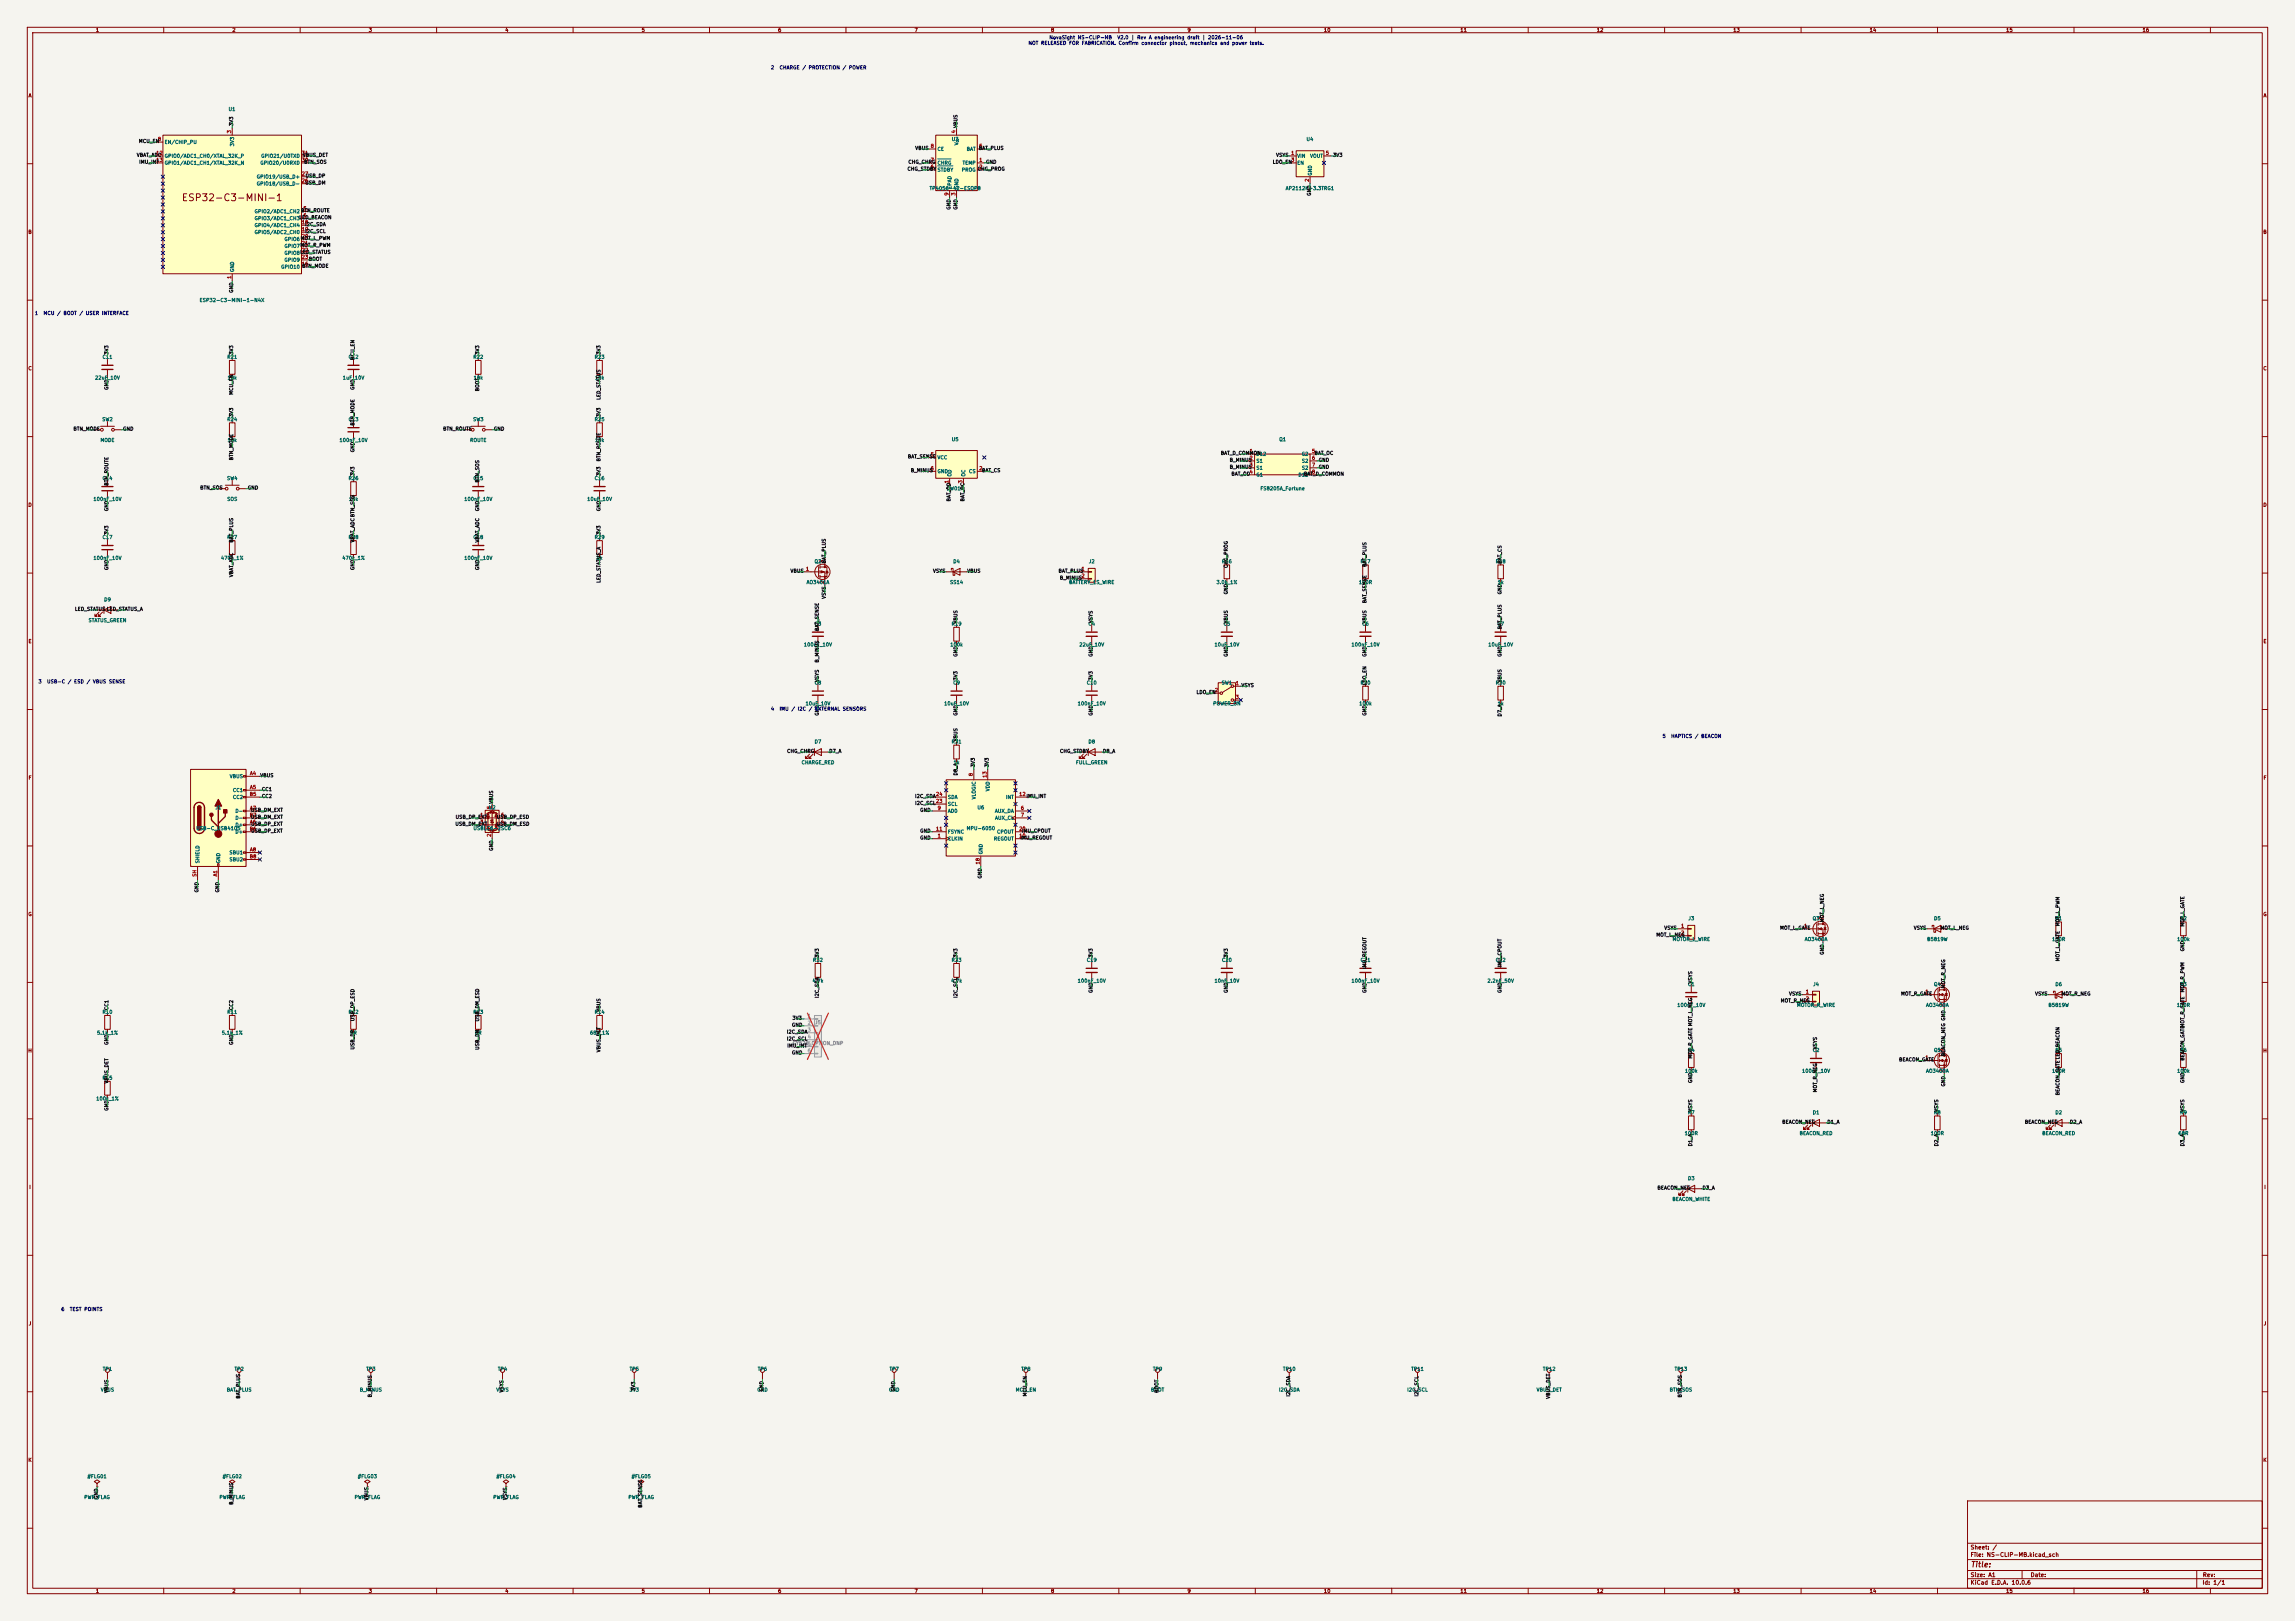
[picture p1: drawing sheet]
<svg xmlns="http://www.w3.org/2000/svg" width="841mm" height="594mm" viewBox="0 0 841 594" stroke-linecap="round" stroke-linejoin="round" font-family="sans-serif">
<defs><g id="words">
<text font-size="2.5" fill="#840000" x="66.4" y="74.3">ESP32-C3-MINI-1</text>
<text font-size="2" fill="#840000" x="722" y="574.8">Title:</text>
<g font-size="1.5" fill="#840000">
<text x="721.9" y="568.1">Sheet: /</text>
<text x="721.9" y="570.8">File: NS-CLIP-MB.kicad_sch</text>
<text x="721.9" y="581">KiCad E.D.A. 10.0.6</text>
<text x="721.9" y="578.2">Size: A1</text>
<text x="743.9" y="578.2">Date:</text>
<text x="806.9" y="581">Id: 1/1</text>
<text x="807" y="578.2">Rev:</text>
</g>
<g font-size="1.3" fill="#840000">
<text x="35" y="12">1</text>
<text x="85" y="12">2</text>
<text x="135" y="12">3</text>
<text x="185" y="12">4</text>
<text x="235" y="12">5</text>
<text x="285" y="12">6</text>
<text x="335" y="12">7</text>
<text x="385" y="12">8</text>
<text x="435" y="12">9</text>
<text x="485" y="12">10</text>
<text x="535" y="12">11</text>
<text x="585" y="12">12</text>
<text x="635" y="12">13</text>
<text x="685" y="12">14</text>
<text x="735" y="12">15</text>
<text x="785" y="12">16</text>
<text x="10.3" y="36">A</text>
<text x="829.3" y="36">A</text>
<text x="10.2" y="86">B</text>
<text x="829.2" y="86">B</text>
<text x="10.2" y="136">C</text>
<text x="829.2" y="136">C</text>
<text x="10.2" y="186">D</text>
<text x="829.2" y="186">D</text>
<text x="10.3" y="236">E</text>
<text x="829.3" y="236">E</text>
<text x="10.3" y="286">F</text>
<text x="829.3" y="286">F</text>
<text x="10.2" y="336">G</text>
<text x="829.2" y="336">G</text>
<text x="10.2" y="386">H</text>
<text x="829.2" y="386">H</text>
<text x="10.6" y="436">I</text>
<text x="829.6" y="436">I</text>
<text x="10.4" y="486">J</text>
<text x="829.4" y="486">J</text>
<text x="10.2" y="536">K</text>
<text x="829.2" y="536">K</text>
<text x="35" y="584">1</text>
<text x="85" y="584">2</text>
<text x="135" y="584">3</text>
<text x="185" y="584">4</text>
<text x="235" y="584">5</text>
<text x="285" y="584">6</text>
<text x="335" y="584">7</text>
<text x="385" y="584">8</text>
<text x="435" y="584">9</text>
<text x="485" y="584">10</text>
<text x="535" y="584">11</text>
<text x="585" y="584">12</text>
<text x="635" y="584">13</text>
<text x="685" y="584">14</text>
<text x="735" y="584">15</text>
<text x="785" y="584">16</text>
</g>
<g font-size="1.3" fill="#0000c2">
<text x="376.7" y="16.7">NOT RELEASED FOR FABRICATION. Confirm connector pinout, mechanics and power tests.</text>
<text x="384.4" y="14.7">NovaSight NS-CLIP-MB</text>
<text x="409.3" y="14.7">V2.0 | Rev A engineering draft | 2026-11-06</text>
<text x="282.4" y="25.7">2</text>
<text x="285.5" y="25.7">CHARGE / PROTECTION / POWER</text>
<text x="12.6" y="115.7">1</text>
<text x="15.8" y="115.7">MCU / BOOT / USER INTERFACE</text>
<text x="13.9" y="250.7">3</text>
<text x="17.1" y="250.7">USB-C / ESD / VBUS SENSE</text>
<text x="282.4" y="260.7">4</text>
<text x="285.5" y="260.7">IMU / I2C / EXTERNAL SENSORS</text>
<text x="609.1" y="270.7">5</text>
<text x="612.2" y="270.7">HAPTICS / BEACON</text>
<text x="22.3" y="480.7">6</text>
<text x="25.5" y="480.7">TEST POINTS</text>
</g>
<g font-size="1.3" fill="#006464">
<text x="83.6" y="41">U1</text>
<text x="60.2" y="53">EN/CHIP_PU</text>
<text x="86.1" y="53.8" transform="rotate(-90 86.1 53.8)">3V3</text>
<text x="348.6" y="52">U3</text>
<text x="351.5" y="53.4" transform="rotate(-90 351.5 53.4)">V</text>
<text x="478.6" y="52">U4</text>
<text x="60.2" y="58.1">GPIO0/ADC1_CH0/XTAL_32K_P</text>
<text x="95.5" y="58.1">GPIO21/U0TXD</text>
<text x="343.4" y="55.6">CE</text>
<text x="354.1" y="55.6">BAT</text>
<text x="475.2" y="58.1">VIN</text>
<text x="479.9" y="58.1">VOUT</text>
<text x="60.2" y="60.7">GPIO1/ADC1_CH1/XTAL_32K_N</text>
<text x="93.9" y="65.7">GPIO19/USB_D+</text>
<text x="95.2" y="60.7">GPIO20/U0RXD</text>
<text x="343.4" y="63.2">STDBY</text>
<text x="343.4" y="60.7">CHRG</text>
<text x="352.3" y="63.2">PROG</text>
<text x="352.6" y="60.7">TEMP</text>
<text x="475.2" y="60.7">EN</text>
<text x="481" y="64.5" transform="rotate(-90 481 64.5)">GND</text>
<text x="93.9" y="68.3">GPIO18/USB_D-</text>
<text x="340.5" y="70">TP4056-42-ESOP8</text>
<text x="348.9" y="69.4" transform="rotate(-90 348.9 69.4)">EPAD</text>
<text x="351.5" y="69.4" transform="rotate(-90 351.5 69.4)">GND</text>
<text x="471" y="70">AP2112K-3.3TRG1</text>
<text x="93.1" y="78.4">GPIO2/ADC1_CH2</text>
<text x="93.1" y="81">GPIO3/ADC1_CH3</text>
<text x="93.1" y="83.5">GPIO4/ADC1_CH4</text>
<text x="93.1" y="86.1">GPIO5/ADC2_CH0</text>
<text x="104.1" y="88.6">GPIO6</text>
<text x="104.1" y="91.1">GPIO7</text>
<text x="104.1" y="93.7">GPIO8</text>
<text x="86.1" y="99.8" transform="rotate(-90 86.1 99.8)">GND</text>
<text x="102.9" y="98.8">GPIO10</text>
<text x="104.1" y="96.2">GPIO9</text>
<text x="73" y="111">ESP32-C3-MINI-1-N4X</text>
<text x="37.4" y="131.8">C11</text>
<text x="83.1" y="131.8">R21</text>
<text x="127.6" y="131.8">C12</text>
<text x="173.3" y="131.8">R22</text>
<text x="217.7" y="131.8">R23</text>
<text x="34.7" y="139.4">22uF_10V</text>
<text x="83.2" y="139.4">10k</text>
<text x="125.5" y="139.4">1uF_10V</text>
<text x="173.4" y="139.4">10k</text>
<text x="217.9" y="139.4">10k</text>
<text x="37.3" y="154.6">SW2</text>
<text x="83.1" y="154.6">R24</text>
<text x="127.6" y="154.6">C13</text>
<text x="173.2" y="154.6">SW3</text>
<text x="217.7" y="154.6">R25</text>
<text x="348.6" y="162">U5</text>
<text x="468.6" y="162">Q1</text>
<text x="36.6" y="162.3">MODE</text>
<text x="83.2" y="162.3">10k</text>
<text x="124.2" y="162.3">100nF_10V</text>
<text x="172.1" y="162.3">ROUTE</text>
<text x="217.9" y="162.3">10k</text>
<text x="460.2" y="167.3">D12</text>
<text x="476.8" y="167.3">G2</text>
<text x="343.4" y="168.6">VCC</text>
<text x="343.4" y="173.7">GND</text>
<text x="354.9" y="173.7">CS</text>
<text x="460.2" y="169.9">S1</text>
<text x="460.2" y="172.4">S1</text>
<text x="476.9" y="169.9">S2</text>
<text x="476.9" y="172.4">S2</text>
<text x="37.4" y="176.2">C14</text>
<text x="83" y="176.2">SW4</text>
<text x="127.6" y="176.2">R26</text>
<text x="173.3" y="176.2">C15</text>
<text x="217.7" y="176.2">C16</text>
<text x="346.8" y="180">DW01A</text>
<text x="348.9" y="174.8" transform="rotate(-90 348.9 174.8)">OD</text>
<text x="354" y="174.8" transform="rotate(-90 354 174.8)">OC</text>
<text x="460.2" y="175">G1</text>
<text x="461.7" y="180">FS8205A_Fortune</text>
<text x="475.6" y="175">D12</text>
<text x="34.1" y="183.8">100nF_10V</text>
<text x="83.1" y="183.8">SOS</text>
<text x="127.7" y="183.8">10k</text>
<text x="170" y="183.8">100nF_10V</text>
<text x="215" y="183.8">10uF_10V</text>
<text x="37.4" y="197.8">C17</text>
<text x="83.1" y="197.8">R27</text>
<text x="127.6" y="197.8">R28</text>
<text x="173.3" y="197.8">C18</text>
<text x="217.7" y="197.8">R29</text>
<text x="34.1" y="205.4">100nF_10V</text>
<text x="80.8" y="205.4">470k_1%</text>
<text x="125.3" y="205.4">470k_1%</text>
<text x="170" y="205.4">100nF_10V</text>
<text x="218.5" y="205.4">1k</text>
<text x="298.3" y="206.7">Q2</text>
<text x="349.2" y="206.7">D4</text>
<text x="398.8" y="206.7">J2</text>
<text x="447.6" y="206.7">R16</text>
<text x="498.4" y="206.7">R17</text>
<text x="547.9" y="206.7">R18</text>
<text x="295.4" y="214.3">AO3401A</text>
<text x="348" y="214.3">SS14</text>
<text x="391.6" y="214.3">BATTERY_1S_WIRE</text>
<text x="445.6" y="214.3">3.0k_1%</text>
<text x="497.8" y="214.3">100R</text>
<text x="548.7" y="214.3">1k</text>
<text x="38" y="220.7">D9</text>
<text x="32.3" y="228.3">STATUS_GREEN</text>
<text x="298.4" y="229.6">C3</text>
<text x="348.5" y="229.6">R19</text>
<text x="398.7" y="229.6">C4</text>
<text x="448.2" y="229.6">C5</text>
<text x="499" y="229.6">C6</text>
<text x="548.5" y="229.6">C7</text>
<text x="294.4" y="237.2">100nF_10V</text>
<text x="348.1" y="237.2">100k</text>
<text x="395.4" y="237.2">22uF_10V</text>
<text x="444.9" y="237.2">10uF_10V</text>
<text x="495.1" y="237.2">100nF_10V</text>
<text x="545.2" y="237.2">10uF_10V</text>
<text x="298.4" y="251.2">C8</text>
<text x="349.2" y="251.2">C9</text>
<text x="398.1" y="251.2">C10</text>
<text x="447.5" y="251.2">SW1</text>
<text x="498.4" y="251.2">R20</text>
<text x="547.9" y="251.2">R30</text>
<text x="295" y="258.8">10uF_10V</text>
<text x="345.8" y="258.8">10uF_10V</text>
<text x="394.8" y="258.8">100nF_10V</text>
<text x="444.4" y="258.8">POWER_ON</text>
<text x="497.9" y="258.8">100k</text>
<text x="548.7" y="258.8">1k</text>
<text x="298.4" y="272.7">D7</text>
<text x="348.5" y="272.7">R31</text>
<text x="398.7" y="272.7">D8</text>
<text x="293.6" y="280.4">CHARGE_RED</text>
<text x="349.3" y="280.4">1k</text>
<text x="394.1" y="280.4">FULL_GREEN</text>
<text x="84" y="285.4">VBUS</text>
<text x="85.2" y="290.5">CC1</text>
<text x="85.2" y="293.1">CC2</text>
<text x="347.2" y="293.1">SDA</text>
<text x="357.8" y="293.1" transform="rotate(-90 357.8 293.1)">VLOGIC</text>
<text x="362.9" y="290.1" transform="rotate(-90 362.9 290.1)">VDD</text>
<text x="368.5" y="293.1">INT</text>
<text x="78.8" y="296.9">J1</text>
<text x="86.1" y="298.1">D-</text>
<text x="178.9" y="296.9">U2</text>
<text x="347.2" y="298.1">AD0</text>
<text x="347.2" y="295.6">SCL</text>
<text x="358" y="296.9">U6</text>
<text x="364.4" y="298.1">AUX_DA</text>
<text x="71.7" y="304.5">USB-C_USB4105</text>
<text x="86.1" y="303.2">D+</text>
<text x="86.1" y="305.8">D+</text>
<text x="86.1" y="300.7">D-</text>
<text x="173.3" y="304.5">USBLC6-2SC6</text>
<text x="347.2" y="305.8">FSYNC</text>
<text x="354.1" y="304.5">MPU-6050</text>
<text x="364.5" y="300.7">AUX_CL</text>
<text x="365.2" y="305.8">CPOUT</text>
<text x="347.2" y="308.3">CLKIN</text>
<text x="364.1" y="308.3">REGOUT</text>
<text x="73.4" y="316.5" transform="rotate(-90 73.4 316.5)">SHIELD</text>
<text x="81" y="316.5" transform="rotate(-90 81 316.5)">GND</text>
<text x="83.9" y="313.4">SBU1</text>
<text x="83.9" y="315.9">SBU2</text>
<text x="360.4" y="313.2" transform="rotate(-90 360.4 313.2)">GND</text>
<text x="618.5" y="337.5">J3</text>
<text x="664.1" y="337.5">Q3</text>
<text x="708.6" y="337.5">D5</text>
<text x="753" y="337.5">R1</text>
<text x="798.7" y="337.5">R2</text>
<text x="612.7" y="345.1">MOTOR_L_WIRE</text>
<text x="661.2" y="345.1">AO3400A</text>
<text x="706" y="345.1">B5819W</text>
<text x="751.8" y="345.1">100R</text>
<text x="797.6" y="345.1">100k</text>
<text x="297.7" y="352.8">R32</text>
<text x="348.5" y="352.8">R33</text>
<text x="398.1" y="352.8">C19</text>
<text x="447.6" y="352.8">C20</text>
<text x="498.4" y="352.8">C21</text>
<text x="547.9" y="352.8">C22</text>
<text x="297.6" y="360.4">4.7k</text>
<text x="348.4" y="360.4">4.7k</text>
<text x="394.8" y="360.4">100nF_10V</text>
<text x="444.9" y="360.4">10nF_10V</text>
<text x="495.1" y="360.4">100nF_10V</text>
<text x="544.9" y="360.4">2.2nF_50V</text>
<text x="618.4" y="361.6">C1</text>
<text x="664.3" y="361.6">J4</text>
<text x="708.5" y="361.6">Q4</text>
<text x="753" y="361.6">D6</text>
<text x="798.7" y="361.6">R3</text>
<text x="37.4" y="371.8">R10</text>
<text x="83.1" y="371.8">R11</text>
<text x="127.6" y="371.8">R12</text>
<text x="173.3" y="371.8">R13</text>
<text x="217.7" y="371.8">R14</text>
<text x="614.5" y="369.3">100nF_10V</text>
<text x="658.3" y="369.3">MOTOR_R_WIRE</text>
<text x="705.6" y="369.3">AO3400A</text>
<text x="750.5" y="369.3">B5819W</text>
<text x="797.5" y="369.3">100R</text>
<text x="35.4" y="379.4">5.1k_1%</text>
<text x="81.1" y="379.4">5.1k_1%</text>
<text x="128.2" y="379.4">0R</text>
<text x="173.9" y="379.4">0R</text>
<text x="216" y="379.4">68k_1%</text>
<text x="618.4" y="385.8">R4</text>
<text x="664.1" y="385.8">C2</text>
<text x="708.5" y="385.8">Q5</text>
<text x="753" y="385.8">R5</text>
<text x="798.7" y="385.8">R6</text>
<text x="37.4" y="395.9">R15</text>
<text x="617.3" y="393.4">100k</text>
<text x="660.2" y="393.4">100nF_10V</text>
<text x="705.6" y="393.4">AO3400A</text>
<text x="751.8" y="393.4">100R</text>
<text x="797.6" y="393.4">100k</text>
<text x="35.1" y="403.6">100k_1%</text>
<text x="618.4" y="408.6">R7</text>
<text x="664.1" y="408.6">D1</text>
<text x="708.6" y="408.6">R8</text>
<text x="753" y="408.6">D2</text>
<text x="798.7" y="408.6">R9</text>
<text x="617.2" y="416.3">100R</text>
<text x="659.3" y="416.3">BEACON_RED</text>
<text x="707.4" y="416.3">100R</text>
<text x="748.2" y="416.3">BEACON_RED</text>
<text x="798.1" y="416.3">68R</text>
<text x="618.4" y="432.8">D3</text>
<text x="612.7" y="440.4">BEACON_WHITE</text>
<text x="37.5" y="502.6">TP1</text>
<text x="85.8" y="502.6">TP2</text>
<text x="134" y="502.6">TP3</text>
<text x="182.3" y="502.6">TP4</text>
<text x="230.6" y="502.6">TP5</text>
<text x="277.5" y="502.6">TP6</text>
<text x="325.8" y="502.6">TP7</text>
<text x="374.1" y="502.6">TP8</text>
<text x="422.3" y="502.6">TP9</text>
<text x="470" y="502.6">TP10</text>
<text x="517" y="502.6">TP11</text>
<text x="565.2" y="502.6">TP12</text>
<text x="613.5" y="502.6">TP13</text>
<text x="36.8" y="510.2">VBUS</text>
<text x="82.9" y="510.2">BAT_PLUS</text>
<text x="131.7" y="510.2">B_MINUS</text>
<text x="181.7" y="510.2">VSYS</text>
<text x="230.5" y="510.2">3V3</text>
<text x="277.3" y="510.2">GND</text>
<text x="325.6" y="510.2">GND</text>
<text x="372" y="510.2">MCU_EN</text>
<text x="421.6" y="510.2">BOOT</text>
<text x="468.5" y="510.2">I2C_SDA</text>
<text x="515.5" y="510.2">I2C_SCL</text>
<text x="562.9" y="510.2">VBUS_DET</text>
<text x="611.7" y="510.2">BTN_SOS</text>
<text x="31.9" y="542">#FLG01</text>
<text x="81.4" y="542">#FLG02</text>
<text x="131" y="542">#FLG03</text>
<text x="181.8" y="542">#FLG04</text>
<text x="231.3" y="542">#FLG05</text>
<text x="30.7" y="549.6">PWR_FLAG</text>
<text x="80.2" y="549.6">PWR_FLAG</text>
<text x="129.8" y="549.6">PWR_FLAG</text>
<text x="180.6" y="549.6">PWR_FLAG</text>
<text x="230.1" y="549.6">PWR_FLAG</text>
</g>
<g font-size="1.3" fill="#0f0f0f">
<text x="85.7" y="46.3" transform="rotate(-90 85.7 46.3)">3V3</text>
<text x="351.1" y="47" transform="rotate(-90 351.1 47)">VBUS</text>
<text x="50.7" y="52.7">MCU_EN</text>
<text x="50" y="57.8">VBAT_ADC</text>
<text x="110.8" y="57.8">VBUS_DET</text>
<text x="335.2" y="55.2">VBUS</text>
<text x="358.5" y="55.2">BAT_PLUS</text>
<text x="467.5" y="57.8">VSYS</text>
<text x="488.3" y="57.8">3V3</text>
<text x="50.9" y="60.3">IMU_INT</text>
<text x="111.3" y="60.3">BTN_SOS</text>
<text x="111.8" y="65.4">USB_DP</text>
<text x="332.4" y="62.8">CHG_STDBY</text>
<text x="332.7" y="60.3">CHG_CHRG</text>
<text x="358.1" y="62.8">CHG_PROG</text>
<text x="361.2" y="60.3">GND</text>
<text x="466.2" y="60.3">LDO_EN</text>
<text x="111.7" y="67.9">USB_DM</text>
<text x="480.7" y="71.9" transform="rotate(-90 480.7 71.9)">GND</text>
<text x="348.6" y="77" transform="rotate(-90 348.6 77)">GND</text>
<text x="351.1" y="77" transform="rotate(-90 351.1 77)">GND</text>
<text x="109.5" y="80.6">LED_BEACON</text>
<text x="110.2" y="78.1">BTN_ROUTE</text>
<text x="111.6" y="83.2">I2C_SDA</text>
<text x="110" y="88.2">MOT_L_PWM</text>
<text x="111.7" y="85.7">I2C_SCL</text>
<text x="109.8" y="93.3">LED_STATUS</text>
<text x="109.9" y="90.8">MOT_R_PWM</text>
<text x="113" y="95.9">BOOT</text>
<text x="110.6" y="98.4">BTN_MODE</text>
<text x="85.7" y="107.5" transform="rotate(-90 85.7 107.5)">GND</text>
<text x="40" y="130.2" transform="rotate(-90 40 130.2)">3V3</text>
<text x="85.7" y="130.2" transform="rotate(-90 85.7 130.2)">3V3</text>
<text x="175.9" y="130.2" transform="rotate(-90 175.9 130.2)">3V3</text>
<text x="220.3" y="130.2" transform="rotate(-90 220.3 130.2)">3V3</text>
<text x="130.2" y="132.1" transform="rotate(-90 130.2 132.1)">MCU_EN</text>
<text x="40" y="143" transform="rotate(-90 40 143)">GND</text>
<text x="130.2" y="143" transform="rotate(-90 130.2 143)">GND</text>
<text x="175.9" y="143.5" transform="rotate(-90 175.9 143.5)">BOOT</text>
<text x="85.7" y="144.8" transform="rotate(-90 85.7 144.8)">MCU_EN</text>
<text x="220.3" y="146.7" transform="rotate(-90 220.3 146.7)">LED_STATUS</text>
<text x="85.7" y="153" transform="rotate(-90 85.7 153)">3V3</text>
<text x="220.3" y="153" transform="rotate(-90 220.3 153)">3V3</text>
<text x="26.8" y="158.1">BTN_MODE</text>
<text x="44.9" y="158.1">GND</text>
<text x="130.2" y="156.1" transform="rotate(-90 130.2 156.1)">BTN_MODE</text>
<text x="162.2" y="158.1">BTN_ROUTE</text>
<text x="180.8" y="158.1">GND</text>
<text x="130.2" y="165.9" transform="rotate(-90 130.2 165.9)">GND</text>
<text x="447.2" y="167">BAT_D_COMMON</text>
<text x="481.6" y="167">BAT_OC</text>
<text x="85.7" y="168.8" transform="rotate(-90 85.7 168.8)">BTN_MODE</text>
<text x="220.3" y="169.2" transform="rotate(-90 220.3 169.2)">BTN_ROUTE</text>
<text x="332.5" y="168.3">BAT_SENSE</text>
<text x="333.6" y="173.3">B_MINUS</text>
<text x="359.7" y="173.3">BAT_CS</text>
<text x="450.5" y="172.1">B_MINUS</text>
<text x="450.5" y="169.5">B_MINUS</text>
<text x="483.1" y="172.1">GND</text>
<text x="483.1" y="169.5">GND</text>
<text x="40" y="178.1" transform="rotate(-90 40 178.1)">BTN_ROUTE</text>
<text x="73.2" y="179.7">BTN_SOS</text>
<text x="90.6" y="179.7">GND</text>
<text x="130.2" y="174.6" transform="rotate(-90 130.2 174.6)">3V3</text>
<text x="175.9" y="177" transform="rotate(-90 175.9 177)">BTN_SOS</text>
<text x="220.3" y="174.6" transform="rotate(-90 220.3 174.6)">3V3</text>
<text x="451.1" y="174.6">BAT_OD</text>
<text x="477.7" y="174.6">BAT_D_COMMON</text>
<text x="348.6" y="183.9" transform="rotate(-90 348.6 183.9)">BAT_OD</text>
<text x="353.7" y="183.9" transform="rotate(-90 353.7 183.9)">BAT_OC</text>
<text x="40" y="187.5" transform="rotate(-90 40 187.5)">GND</text>
<text x="175.9" y="187.5" transform="rotate(-90 175.9 187.5)">GND</text>
<text x="220.3" y="187.5" transform="rotate(-90 220.3 187.5)">GND</text>
<text x="40" y="196.2" transform="rotate(-90 40 196.2)">3V3</text>
<text x="220.3" y="196.2" transform="rotate(-90 220.3 196.2)">3V3</text>
<text x="85.7" y="199" transform="rotate(-90 85.7 199)">BAT_PLUS</text>
<text x="130.2" y="198.9" transform="rotate(-90 130.2 198.9)">VBAT_ADCBTN_SOS</text>
<text x="175.9" y="198.9" transform="rotate(-90 175.9 198.9)">VBAT_ADC</text>
<text x="40" y="209.1" transform="rotate(-90 40 209.1)">GND</text>
<text x="130.2" y="209.1" transform="rotate(-90 130.2 209.1)">GND</text>
<text x="175.9" y="209.1" transform="rotate(-90 175.9 209.1)">GND</text>
<text x="302.9" y="206.6" transform="rotate(-90 302.9 206.6)">BAT_PLUS</text>
<text x="450.2" y="208.3" transform="rotate(-90 450.2 208.3)">CHG_PROG</text>
<text x="501" y="207.9" transform="rotate(-90 501 207.9)">BAT_PLUS</text>
<text x="550.5" y="206.7" transform="rotate(-90 550.5 206.7)">BAT_CS</text>
<text x="85.7" y="211.6" transform="rotate(-90 85.7 211.6)">VBAT_ADC</text>
<text x="220.3" y="213.8" transform="rotate(-90 220.3 213.8)">LED_STATUS_A</text>
<text x="289.5" y="210.2">VBUS</text>
<text x="341.7" y="210.2">VSYS</text>
<text x="354.3" y="210.2">VBUS</text>
<text x="387.7" y="210.2">BAT_PLUS</text>
<text x="388.2" y="212.7">B_MINUS</text>
<text x="302.9" y="219.6" transform="rotate(-90 302.9 219.6)">VSYS</text>
<text x="450.2" y="218" transform="rotate(-90 450.2 218)">GND</text>
<text x="501" y="221.2" transform="rotate(-90 501 221.2)">BAT_SENSE</text>
<text x="550.5" y="218" transform="rotate(-90 550.5 218)">GND</text>
<text x="27.3" y="224.1">LED_STATUS LED_STATUS_A</text>
<text x="300.3" y="231.4" transform="rotate(-90 300.3 231.4)">BAT_SENSE</text>
<text x="351.1" y="228.6" transform="rotate(-90 351.1 228.6)">VBUS</text>
<text x="400.7" y="228.5" transform="rotate(-90 400.7 228.5)">VSYS</text>
<text x="450.2" y="228.6" transform="rotate(-90 450.2 228.6)">VBUS</text>
<text x="501" y="228.6" transform="rotate(-90 501 228.6)">VBUS</text>
<text x="550.5" y="230.8" transform="rotate(-90 550.5 230.8)">BAT_PLUS</text>
<text x="300.3" y="243" transform="rotate(-90 300.3 243)">B_MINUS</text>
<text x="351.1" y="240.8" transform="rotate(-90 351.1 240.8)">GND</text>
<text x="400.7" y="240.8" transform="rotate(-90 400.7 240.8)">GND</text>
<text x="450.2" y="240.8" transform="rotate(-90 450.2 240.8)">GND</text>
<text x="501" y="240.8" transform="rotate(-90 501 240.8)">GND</text>
<text x="550.5" y="240.8" transform="rotate(-90 550.5 240.8)">GND</text>
<text x="300.3" y="250.1" transform="rotate(-90 300.3 250.1)">VSYS</text>
<text x="351.1" y="249.5" transform="rotate(-90 351.1 249.5)">3V3</text>
<text x="400.7" y="249.5" transform="rotate(-90 400.7 249.5)">3V3</text>
<text x="501" y="251.3" transform="rotate(-90 501 251.3)">LDO_EN</text>
<text x="550.5" y="250.2" transform="rotate(-90 550.5 250.2)">VBUS</text>
<text x="438.3" y="254.6">LDO_EN</text>
<text x="454.8" y="252.1">VSYS</text>
<text x="300.3" y="262.4" transform="rotate(-90 300.3 262.4)">GND</text>
<text x="351.1" y="262.4" transform="rotate(-90 351.1 262.4)">GND</text>
<text x="400.7" y="262.4" transform="rotate(-90 400.7 262.4)">GND</text>
<text x="501" y="262.4" transform="rotate(-90 501 262.4)">GND</text>
<text x="550.5" y="262.7" transform="rotate(-90 550.5 262.7)">D7_A</text>
<text x="351.1" y="271.8" transform="rotate(-90 351.1 271.8)">VBUS</text>
<text x="288.3" y="276.2">CHG_CHRG</text>
<text x="303.7" y="276.2">D7_A</text>
<text x="357.5" y="281.3" transform="rotate(-90 357.5 281.3)">3V3</text>
<text x="362.6" y="281.3" transform="rotate(-90 362.6 281.3)">3V3</text>
<text x="388.3" y="276.2">CHG_STDBY</text>
<text x="404" y="276.2">D8_A</text>
<text x="95.2" y="285.1">VBUS</text>
<text x="351.1" y="284.3" transform="rotate(-90 351.1 284.3)">D8_A</text>
<text x="95.8" y="290.2">CC1</text>
<text x="95.8" y="292.7">CC2</text>
<text x="335.2" y="292.7">I2C_SDA</text>
<text x="376" y="292.7">IMU_INT</text>
<text x="91.8" y="297.8">USB_DM_EXT</text>
<text x="181" y="294.7" transform="rotate(-90 181 294.7)">VBUS</text>
<text x="335.2" y="295.3">I2C_SCL</text>
<text x="337" y="297.8">GND</text>
<text x="91.8" y="300.3">USB_DM_EXT</text>
<text x="91.9" y="302.9">USB_DP_EXT</text>
<text x="91.9" y="305.4">USB_DP_EXT</text>
<text x="166.7" y="302.9">USB_DM_EXT</text>
<text x="166.8" y="300.3">USB_DP_EXT</text>
<text x="181.8" y="302.9">USB_DM_ESD</text>
<text x="181.9" y="300.3">USB_DP_ESD</text>
<text x="337" y="305.4">GND</text>
<text x="374.3" y="305.4">IMU_CPOUT</text>
<text x="181" y="311.9" transform="rotate(-90 181 311.9)">GND</text>
<text x="337" y="308">GND</text>
<text x="373.8" y="308">IMU_REGOUT</text>
<text x="360" y="322.1" transform="rotate(-90 360 322.1)">GND</text>
<text x="73" y="327.2" transform="rotate(-90 73 327.2)">GND</text>
<text x="80.6" y="327.2" transform="rotate(-90 80.6 327.2)">GND</text>
<text x="609.7" y="341">VSYS</text>
<text x="652.1" y="341">MOT_L_GATE</text>
<text x="668.6" y="338.1" transform="rotate(-90 668.6 338.1)">MOT_L_NEG</text>
<text x="701.2" y="341">VSYS</text>
<text x="710.9" y="341">MOT_L_NEG</text>
<text x="755" y="339.6" transform="rotate(-90 755 339.6)">MOT_L_PWM</text>
<text x="800.7" y="339.7" transform="rotate(-90 800.7 339.7)">MOT_L_GATE</text>
<text x="606.8" y="343.5">MOT_L_NEG</text>
<text x="300.3" y="351.1" transform="rotate(-90 300.3 351.1)">3V3</text>
<text x="351.1" y="351.1" transform="rotate(-90 351.1 351.1)">3V3</text>
<text x="400.7" y="351.1" transform="rotate(-90 400.7 351.1)">3V3</text>
<text x="450.2" y="351.1" transform="rotate(-90 450.2 351.1)">3V3</text>
<text x="668.6" y="350" transform="rotate(-90 668.6 350)">GND</text>
<text x="755" y="352.4" transform="rotate(-90 755 352.4)">MOT_L_GATE</text>
<text x="800.7" y="348.8" transform="rotate(-90 800.7 348.8)">GND</text>
<text x="501" y="355.2" transform="rotate(-90 501 355.2)">IMU_REGOUT</text>
<text x="550.5" y="354.6" transform="rotate(-90 550.5 354.6)">IMU_CPOUT</text>
<text x="300.3" y="365.9" transform="rotate(-90 300.3 365.9)">I2C_SDA</text>
<text x="351.1" y="365.9" transform="rotate(-90 351.1 365.9)">I2C_SCL</text>
<text x="400.7" y="364" transform="rotate(-90 400.7 364)">GND</text>
<text x="450.2" y="364" transform="rotate(-90 450.2 364)">GND</text>
<text x="501" y="364" transform="rotate(-90 501 364)">GND</text>
<text x="550.5" y="364" transform="rotate(-90 550.5 364)">GND</text>
<text x="620.4" y="360.6" transform="rotate(-90 620.4 360.6)">VSYS</text>
<text x="655.4" y="365.1">VSYS</text>
<text x="696.5" y="365.1">MOT_R_GATE</text>
<text x="713.1" y="362.3" transform="rotate(-90 713.1 362.3)">MOT_R_NEG</text>
<text x="745.6" y="365.1">VSYS</text>
<text x="755.3" y="365.1">MOT_R_NEG</text>
<text x="800.7" y="363.8" transform="rotate(-90 800.7 363.8)">MOT_R_PWM</text>
<text x="40" y="370.3" transform="rotate(-90 40 370.3)">CC1</text>
<text x="85.7" y="370.3" transform="rotate(-90 85.7 370.3)">CC2</text>
<text x="220.3" y="370.9" transform="rotate(-90 220.3 370.9)">VBUS</text>
<text x="652.4" y="367.6">MOT_R_NEG</text>
<text x="130.2" y="374.4" transform="rotate(-90 130.2 374.4)">USB_DP_ESD</text>
<text x="175.9" y="374.5" transform="rotate(-90 175.9 374.5)">USB_DM_ESD</text>
<text x="290" y="376.5">GND</text>
<text x="290.2" y="374">3V3</text>
<text x="800.7" y="376.7" transform="rotate(-90 800.7 376.7)">MOT_R_GATE</text>
<text x="40" y="383.1" transform="rotate(-90 40 383.1)">GND</text>
<text x="85.7" y="383.1" transform="rotate(-90 85.7 383.1)">GND</text>
<text x="288.2" y="379.1">I2C_SDA</text>
<text x="288.2" y="381.6">I2C_SCL</text>
<text x="130.2" y="384.8" transform="rotate(-90 130.2 384.8)">USB_DP</text>
<text x="175.9" y="384.9" transform="rotate(-90 175.9 384.9)">USB_DM</text>
<text x="220.3" y="385.8" transform="rotate(-90 220.3 385.8)">VBUS_DET</text>
<text x="288.3" y="384.2">IMU_INT</text>
<text x="290" y="386.7">GND</text>
<text x="620.4" y="388.1" transform="rotate(-90 620.4 388.1)">MOT_R_GATE MOT_L_NEG</text>
<text x="666.1" y="384.7" transform="rotate(-90 666.1 384.7)">VSYS</text>
<text x="695.7" y="389.2">BEACON_GATE</text>
<text x="713.1" y="387.2" transform="rotate(-90 713.1 387.2)">BEACON_NEG GND</text>
<text x="800.7" y="388.8" transform="rotate(-90 800.7 388.8)">BEACON_GATE</text>
<text x="40" y="397.2" transform="rotate(-90 40 397.2)">VBUS_DET</text>
<text x="620.4" y="397" transform="rotate(-90 620.4 397)">GND</text>
<text x="666.1" y="400.4" transform="rotate(-90 666.1 400.4)">MOT_R_NEG</text>
<text x="713.1" y="398.3" transform="rotate(-90 713.1 398.3)">GND</text>
<text x="755" y="401.5" transform="rotate(-90 755 401.5)">BEACON_GATELED_BEACON</text>
<text x="800.7" y="397" transform="rotate(-90 800.7 397)">GND</text>
<text x="40" y="407.2" transform="rotate(-90 40 407.2)">GND</text>
<text x="620.4" y="407.6" transform="rotate(-90 620.4 407.6)">VSYS</text>
<text x="710.5" y="407.6" transform="rotate(-90 710.5 407.6)">VSYS</text>
<text x="800.7" y="407.6" transform="rotate(-90 800.7 407.6)">VSYS</text>
<text x="652.9" y="412.1">BEACON_NEG</text>
<text x="669.4" y="412.1">D1_A</text>
<text x="741.8" y="412.1">BEACON_NEG</text>
<text x="758.3" y="412.1">D2_A</text>
<text x="620.4" y="420.2" transform="rotate(-90 620.4 420.2)">D1_A</text>
<text x="710.5" y="420.2" transform="rotate(-90 710.5 420.2)">D2_A</text>
<text x="800.7" y="420.2" transform="rotate(-90 800.7 420.2)">D3_A</text>
<text x="607.2" y="436.2">BEACON_NEG</text>
<text x="623.7" y="436.2">D3_A</text>
<text x="233" y="509.9" transform="rotate(-90 233 509.9)">3V3</text>
<text x="40" y="510.6" transform="rotate(-90 40 510.6)">VBUS</text>
<text x="88.2" y="512.7" transform="rotate(-90 88.2 512.7)">BAT_PLUS</text>
<text x="136.5" y="512.2" transform="rotate(-90 136.5 512.2)">B_MINUS</text>
<text x="184.8" y="510.4" transform="rotate(-90 184.8 510.4)">VSYS</text>
<text x="280" y="510.1" transform="rotate(-90 280 510.1)">GND</text>
<text x="328.3" y="510.1" transform="rotate(-90 328.3 510.1)">GND</text>
<text x="376.5" y="511.9" transform="rotate(-90 376.5 511.9)">MCU_EN</text>
<text x="424.8" y="510.6" transform="rotate(-90 424.8 510.6)">BOOT</text>
<text x="473.1" y="511.9" transform="rotate(-90 473.1 511.9)">I2C_SDA</text>
<text x="520" y="511.9" transform="rotate(-90 520 511.9)">I2C_SCL</text>
<text x="568.3" y="512.8" transform="rotate(-90 568.3 512.8)">VBUS_DET</text>
<text x="616.6" y="512.3" transform="rotate(-90 616.6 512.3)">BTN_SOS</text>
<text x="36.2" y="549.4" transform="rotate(-90 36.2 549.4)">GND</text>
<text x="85.7" y="551.6" transform="rotate(-90 85.7 551.6)">B_MINUS</text>
<text x="135.2" y="549.9" transform="rotate(-90 135.2 549.9)">VBUS</text>
<text x="186" y="549.8" transform="rotate(-90 186 549.8)">VSYS</text>
<text x="235.6" y="552.7" transform="rotate(-90 235.6 552.7)">BAT_SENSE</text>
</g>
<g font-size="1.3" fill="#a90000">
<text x="57.7" y="51.9">8</text>
<text x="85" y="49" transform="rotate(-90 85 49)">3</text>
<text x="350.4" y="49" transform="rotate(-90 350.4 49)">4</text>
<text x="57.1" y="57">12</text>
<text x="57.1" y="59.6">13</text>
<text x="110.4" y="59.6">30</text>
<text x="110.4" y="57">31</text>
<text x="340.9" y="59.6">7</text>
<text x="340.9" y="54.5">8</text>
<text x="358.7" y="59.6">1</text>
<text x="358.7" y="54.5">5</text>
<text x="473" y="57">1</text>
<text x="473" y="59.6">3</text>
<text x="485.7" y="57">5</text>
<text x="110.4" y="64.6">27</text>
<text x="340.9" y="62.1">6</text>
<text x="358.7" y="62.1">2</text>
<text x="110.4" y="67.2">26</text>
<text x="347.8" y="71.9" transform="rotate(-90 347.8 71.9)">9</text>
<text x="350.4" y="71.9" transform="rotate(-90 350.4 71.9)">3</text>
<text x="479.9" y="66.8" transform="rotate(-90 479.9 66.8)">2</text>
<text x="111" y="77.3">5</text>
<text x="110.4" y="82.4">18</text>
<text x="111" y="79.9">6</text>
<text x="110.4" y="85">19</text>
<text x="110.4" y="87.5">20</text>
<text x="110.4" y="90">21</text>
<text x="110.4" y="92.6">22</text>
<text x="110.4" y="95.1">23</text>
<text x="110.4" y="97.7">16</text>
<text x="85" y="102.3" transform="rotate(-90 85 102.3)">1</text>
<text x="340.9" y="167.5">5</text>
<text x="457.7" y="166.2">1</text>
<text x="480.6" y="166.2">5</text>
<text x="340.9" y="172.6">6</text>
<text x="358.7" y="172.6">2</text>
<text x="457.7" y="168.8">2</text>
<text x="457.7" y="171.3">3</text>
<text x="457.7" y="173.9">4</text>
<text x="480.6" y="168.8">6</text>
<text x="480.6" y="171.3">7</text>
<text x="480.6" y="173.9">8</text>
<text x="347.8" y="177.3" transform="rotate(-90 347.8 177.3)">1</text>
<text x="352.9" y="177.3" transform="rotate(-90 352.9 177.3)">3</text>
<text x="295.2" y="209.4">1</text>
<text x="302.1" y="206.5" transform="rotate(-90 302.1 206.5)">3</text>
<text x="396.1" y="209.4">1</text>
<text x="302.1" y="214.1" transform="rotate(-90 302.1 214.1)">2</text>
<text x="396.1" y="212">2</text>
<text x="452.7" y="251.3">1</text>
<text x="445" y="253.9">2</text>
<text x="452.7" y="256.4">3</text>
<text x="91.4" y="284.3">A4</text>
<text x="356.7" y="284.6" transform="rotate(-90 356.7 284.6)">8</text>
<text x="361.8" y="285.2" transform="rotate(-90 361.8 285.2)">13</text>
<text x="91.3" y="292">B5</text>
<text x="91.4" y="289.4">A5</text>
<text x="342.8" y="292">24</text>
<text x="373.3" y="292">12</text>
<text x="91.3" y="299.6">B7</text>
<text x="91.4" y="297">A7</text>
<text x="175.8" y="299.6">1</text>
<text x="180.2" y="296.6" transform="rotate(-90 180.2 296.6)">5</text>
<text x="183.4" y="299.6">6</text>
<text x="342.8" y="294.5">23</text>
<text x="343.4" y="297">9</text>
<text x="373.9" y="297">6</text>
<text x="373.9" y="299.6">7</text>
<text x="91.3" y="304.7">B6</text>
<text x="91.4" y="302.1">A6</text>
<text x="175.8" y="302.1">3</text>
<text x="183.4" y="302.1">4</text>
<text x="342.8" y="304.7">11</text>
<text x="373.3" y="304.7">20</text>
<text x="180.2" y="306.8" transform="rotate(-90 180.2 306.8)">2</text>
<text x="343.4" y="307.2">1</text>
<text x="373.3" y="307.2">10</text>
<text x="91.3" y="314.8">B8</text>
<text x="91.4" y="312.3">A8</text>
<text x="359.3" y="316.9" transform="rotate(-90 359.3 316.9)">18</text>
<text x="72.3" y="321.4" transform="rotate(-90 72.3 321.4)">SH</text>
<text x="79.9" y="321.3" transform="rotate(-90 79.9 321.3)">A1</text>
<text x="615.9" y="340.2">1</text>
<text x="660.9" y="340.2">1</text>
<text x="667.9" y="337.3" transform="rotate(-90 667.9 337.3)">3</text>
<text x="615.9" y="342.8">2</text>
<text x="667.9" y="344.9" transform="rotate(-90 667.9 344.9)">2</text>
<text x="661.6" y="364.4">1</text>
<text x="705.4" y="364.4">1</text>
<text x="712.3" y="361.4" transform="rotate(-90 712.3 361.4)">3</text>
<text x="661.6" y="366.9">2</text>
<text x="712.3" y="369" transform="rotate(-90 712.3 369)">2</text>
<text x="705.4" y="388.5">1</text>
<text x="712.3" y="385.5" transform="rotate(-90 712.3 385.5)">3</text>
<text x="712.3" y="393.2" transform="rotate(-90 712.3 393.2)">2</text>
</g>
<g font-size="1.3" fill="#a5a4a2">
<text x="295.8" y="373.2">1</text>
<text x="295.8" y="375.8">2</text>
<text x="295.8" y="378.3">3</text>
<text x="295.8" y="380.9">4</text>
<text x="295.8" y="383.4">5</text>
<text x="295.8" y="385.9">6</text>
</g>
<g font-size="1.3" fill="#939391">
<text x="298.5" y="375.6">J5</text>
<text x="290.3" y="383.2">GY521_OPTION_DNP</text>
</g>
<text font-size=".8" fill="#006464" x="351.5" y="52.2" transform="rotate(-90 351.5 52.2)">CC</text>
</g></defs>
<path d="M0 0h841v594h-841z" fill="#f5f4ef" stroke="#f5f4ef" stroke-width=".37"/>
<g fill="none" stroke="#840000" stroke-width=".37">
<path d="M10 10h821v574h-821zM12 12h817v570h-817zM60 10v2M110 10v2M160 10v2M210 10v2M260 10v2M310 10v2M360 10v2M410 10v2M460 10v2M510 10v2"/>
<path d="M560 10v2M610 10v2M660 10v2M710 10v2M760 10v2M810 10v2M10 60h2M829 60h2M10 110h2M829 110h2M10 160h2M829 160h2"/>
<path d="M10 210h2M829 210h2M35.6 223.5h7.6M36.3 224.3l-1.5 1.5h.8h-.8v-.8M37.6 224.3l-1.5 1.5h.7h-.7v-.8M38.1 223.5l2.5-1.3v2.6zM38.1 222.2v2.6M10 260h2M400 250.2v2.8M400 255v2.8M829 260h2M10 310h2"/>
<path d="M829 310h2M10 360h2M829 360h2M38.4 372.1h2v5.1h-2zM39.4 370.8v1.3M39.4 377.2v1.3M10 410h2M618.7 408.9h2.1v5.1h-2.1zM619.8 407.7v1.2M619.8 414v1.3M829 410h2M10 460h2"/>
<path d="M829 460h2M10 510h2M829 510h2M10 560h2M721 550h108v32h-108zM829 560h2M721 578.5h108M721 575.5h108M721 571.5h108M721 565.5h108M741 575.5v3M805 575.5v6.5"/>
<path d="M60 582v2M110 582v2M160 582v2M210 582v2M260 582v2M310 582v2M360 582v2M410 582v2M460 582v2M510 582v2M560 582v2M610 582v2"/>
<path d="M660 582v2M710 582v2M760 582v2M810 582v2"/>
</g>
<path d="M398 253.2h4.1M398 254.8h4.1" fill="none" stroke="#840000" stroke-width=".51"/>
<path d="M342.9 165.1h15.2v10.2h-15.2z" fill="#ffffc2"/>
<path d="M340.4 172.7h2.5M340.4 167.6h2.5M342.9 165.1h15.2v10.2h-15.2zM348 175.3v2.5M353.1 175.3v2.5M358.1 172.7h2.6" fill="none" stroke="#840000" stroke-width=".37"/>
<path d="M446.4 250.2h6.4v7.6h-6.4z" fill="#ffffc2"/>
<g fill="none" stroke="#840000" stroke-width=".37">
<path d="M444.5 254h2.5M446.4 250.2h6.4v7.6h-6.4zM451.2 251.7l-3.3 2M452.1 251.5h2.6M452.1 256.5h2.6M84.1 372.1h2v5.1h-2zM85.1 370.8v1.3M85.1 377.2v1.3"/>
<circle cx="447.5" cy="254" r=".46"/>
<circle cx="451.6" cy="256.5" r=".46"/>
<circle cx="451.6" cy="251.5" r=".46"/>
</g>
<path d="M69.8 281.9h20.4v35.6h-20.4z" fill="#ffffc2"/>
<g fill="none" stroke="#840000" stroke-width=".37">
<path d="M69.8 281.9h20.4v35.6h-20.4zM72.4 295.9l.2-.4 .4-.2 .5 .2 .2 .4M89.2 284.2h1v.5h-1zM89.2 289.3h1v.5h-1zM89.2 291.8h1v.6h-1zM89.2 296.9h1v.5h-1zM89.2 299.5h1v.5h-1zM90.2 284.5h5M90.2 289.6h5M90.2 297.2h5M90.2 292.1h5M90.2 299.7h5"/>
<path d="M72.4 303.5l.2 .5 .4 .2 .5-.2 .2-.5M72.4 317.5v5.1M79.8 316.5h.5v1h-.5zM80 317.5v5.1M89.2 302h1v.5h-1zM89.2 304.5h1v.6h-1zM89.2 312.2h1v.5h-1zM89.2 314.7h1v.5h-1zM90.2 302.3h5M90.2 312.4h5M90.2 304.8h5M90.2 315h5"/>
</g>
<path d="M71.7 294.6a1.9 1.9 0 0 1 2-.4 1.9 1.9 0 0 1 1.2 1.7v7.6a1.91 1.91 0 0 1-1.9 1.9 1.91 1.91 0 0 1-1.9-1.9v-7.7zM77.5 299.2v1.3l2.5 2.5M80 295.4v10.2M82.5 297.9v1.3l-2.5 2.6" fill="none" stroke="#840000" stroke-width=".51"/>
<g fill="#840000" stroke="#840000" stroke-width=".37">
<path d="M72.4 295.9h1.3v7.6h-1.3z"/>
<path d="M72.6 295.5l.7-.2 .4 .6h-1.3z"/>
<path d="M72.4 303.5h1.3l-.2 .5-.5 .2-.4-.2z"/>
<path d="M80 292.9l1.3 2.5h-2.6z"/>
<path d="M81.9 296.7h1.3v1.2h-1.3z"/>
<circle cx="77.5" cy="298.6" r=".63"/>
<circle cx="80" cy="305.6" r="1.27"/>
</g>
<path d="M664.2 363.2h2.5v5.1h-2.5z" fill="#ffffc2"/>
<g fill="none" stroke="#840000" stroke-width=".37">
<path d="M39.4 130.8v2.8M39.4 135.6v2.8M84.1 154.9h2v5.1h-2zM85.1 153.7v1.2M85.1 160v1.3M448.6 207h2v5.1h-2zM449.6 205.7v1.3M449.6 212.1v1.3M449.6 228.6v2.8M449.6 233.4v2.8M549.9 228.6v2.8M549.9 233.4v2.8"/>
<path d="M499.4 251.5h2v5h-2zM500.4 250.2v1.3M500.4 256.5v1.3M548.9 251.5h2v5h-2zM549.9 250.2v1.3M549.9 256.5v1.3M295.9 275.6h7.6M296.7 276.4l-1.6 1.5h.8h-.8v-.8M297.9 276.4l-1.5 1.5h.8h-.8v-.8M298.4 275.6l2.6-1.3v2.6zM298.4 274.3v2.6M349.5 273h2v5.1h-2z"/>
<path d="M350.5 271.8v1.2M350.5 278.1v1.3M665.7 338.5v3.8M666.2 338.6h2.6v3.5h-2.6M666.2 338.1v1M666.2 339.9v1M668 335.3v3.3M668.4 340h.8M668.8 340l.4 .6h-.8zM660.4 340.4h5.3M666.2 340.4h1.8v5M666.2 341.6v1"/>
<path d="M660.4 364.5h3.8M660.4 367h3.8M664.2 363.2h2.5v5.1h-2.5zM664.2 364.4h1.3v.2h-1.3zM664.2 366.9h1.3v.3h-1.3zM472.4 502.9v2.6M519.4 502.9v2.6"/>
<circle cx="667.1" cy="340.4" r="2.79"/>
<circle cx="472.4" cy="502.2" r=".76"/>
<circle cx="519.4" cy="502.2" r=".76"/>
</g>
<g fill="#840000" stroke="#840000" stroke-width=".37">
<path d="M666.5 340.4l1-.4v.7z"/>
<circle cx="668" cy="338.6" r=".25"/>
<circle cx="668" cy="342.1" r=".25"/>
</g>
<path d="M37.3 133.9h4.1M37.3 135.4h4.1M447.5 231.6h4.1M447.5 233.2h4.1M547.9 231.6h4M547.9 233.2h4" fill="none" stroke="#840000" stroke-width=".51"/>
<path d="M459.7 166.4h20.4v7.6h-20.4z" fill="#ffffc2"/>
<g fill="none" stroke="#840000" stroke-width=".37">
<path d="M80 179.1h2.5M82.5 177.8h5.1M85.1 176v1.8M87.6 179.1h2.6M457.2 166.4h2.5M457.2 168.9h2.5M457.2 171.4h2.5M457.2 174h2.5M459.7 166.4h20.4v7.6h-20.4zM480.1 166.4h2.5M480.1 168.9h2.5M480.1 171.4h2.5"/>
<path d="M480.1 174h2.5M350.5 250.2v2.8M350.5 255v2.8"/>
<circle cx="83.1" cy="179.1" r=".51"/>
<circle cx="87.1" cy="179.1" r=".51"/>
</g>
<path d="M348.5 253.2h4.1M348.5 254.8h4.1" fill="none" stroke="#840000" stroke-width=".51"/>
<path d="M342.9 49.5h15.2v20.3h-15.2z" fill="#ffffc2"/>
<g fill="none" stroke="#840000" stroke-width=".37">
<path d="M340.4 59.7h2.5M340.4 54.6h2.5M342.9 49.5h15.2v20.3h-15.2zM350.5 47v2.5M358.1 59.7h2.6M358.1 54.6h2.6M340.4 62.2h2.5M348 69.8v2.6M350.5 69.8v2.6M358.1 62.2h2.6M346.7 209.5h7.6M348.6 208.9v-.6h.6v2.5h.7v-.6"/>
<path d="M349.2 209.5l2.6-1.2v2.5zM499.4 207h2v5.1h-2zM500.4 205.7v1.3M500.4 212.1v1.3M548.9 207h2v5.1h-2zM549.9 205.7v1.3M549.9 212.1v1.3M500.4 228.6v2.8M500.4 233.4v2.8M500.4 351.8v2.8M500.4 356.6v2.8M232.4 502.9v2.6"/>
<path d="M279.4 502.9v2.6M424.2 502.9v2.6"/>
<circle cx="232.4" cy="502.2" r=".76"/>
<circle cx="279.4" cy="502.2" r=".76"/>
<circle cx="424.2" cy="502.2" r=".76"/>
</g>
<path d="M343.6 58.2h4.9M343.6 60.8h5.6" fill="none" stroke="#006464" stroke-width=".37"/>
<path d="M498.3 231.6h4.1M498.3 233.2h4.1M498.3 354.8h4.1M498.3 356.4h4.1" fill="none" stroke="#840000" stroke-width=".51"/>
<path d="M59.7 49.5h50.8v50.8h-50.8z" fill="#ffffc2"/>
<g fill="none" stroke="#840000" stroke-width=".37">
<path d="M57.1 52.1h2.6M57.1 57.1h2.6M57.1 59.7h2.6M59.7 49.5h50.8v50.8h-50.8zM85.1 47v2.5M110.5 57.1h2.5M110.5 59.7h2.5M110.5 77.5h2.5M110.5 67.3h2.5M110.5 64.8h2.5M110.5 80h2.5M110.5 97.8h2.5"/>
<path d="M110.5 82.5h2.5M110.5 85.1h2.5M110.5 87.6h2.5M110.5 90.2h2.5M110.5 92.7h2.5M110.5 95.2h2.5M85.1 100.3v2.6"/>
</g>
<path d="M475 55.2h10.1v9.6h-10.1z" fill="#ffffc2"/>
<g fill="none" stroke="#840000" stroke-width=".37">
<path d="M472.4 57.1h2.6M472.4 59.7h2.6M475 55.2h10.1v9.6h-10.1zM485.1 57.1h2.6M480.1 64.8v2.5M129.5 130.8v2.8M129.5 135.6v2.8M174.2 132.1h2.1v5.1h-2.1zM175.3 130.8v1.3M175.3 137.2v1.2M39.4 196.8v2.8M39.4 201.7v2.8"/>
<path d="M349.5 229.9h2v5h-2zM350.5 228.6v1.3M350.5 234.9v1.3M549.9 351.8v2.8M549.9 356.6v2.8M375.9 502.9v2.6M234.9 543.6l1.1-.7-1.1-.6-1 .6 1 .7v1.2M234.9 544.8h.1"/>
<circle cx="375.9" cy="502.2" r=".76"/>
</g>
<path d="M127.5 133.9h4.1M127.5 135.4h4.1M37.3 199.9h4.1M37.3 201.4h4.1M547.9 354.8h4M547.9 356.4h4" fill="none" stroke="#840000" stroke-width=".51"/>
<path d="M618.5 339.1h2.5v5.1h-2.5z" fill="#ffffc2"/>
<g fill="none" stroke="#840000" stroke-width=".37">
<path d="M175.3 175.3v2.8M84.1 198.1h2v5.1h-2zM85.1 196.8v1.3M175.3 180.1v2.8M175.3 196.8v2.8M218.7 198.1h2v5.1h-2zM219.7 196.8v1.3M85.1 203.2v1.3M175.3 201.7v2.8M219.7 203.2v1.3M294.6 209.5h5.4M300 207.6v3.9"/>
<path d="M300.5 207.8h2.5v3.5h-2.5M300.5 209.5h1.8v5.1M300.5 207.3v1M300.5 209v1.1M300.5 210.8v1M302.3 204.5v3.3M302.6 209.3h.8l-.4 .6zM303.5 209.8l-1 .3M618.5 339.1h2.5v5.1h-2.5zM708 339.7v-.6h.7v2.5h.6v-.6M753.4 337.8h2v5.1h-2zM754.4 336.5v1.3"/>
<path d="M614.7 340.4h3.8M614.7 342.9h3.8M618.5 340.2h1.3v.3h-1.3zM618.5 342.8h1.3v.2h-1.3zM706.1 340.4h7.6M708.7 340.4l2.5-1.3v2.5zM712.5 359.4v3.3M754.4 342.9v1.3M704.8 364.5h5.4M710.2 362.6v3.8M710.7 362.7h2.5v3.6h-2.5M710.7 364.5h1.8v5.1"/>
<path d="M710.7 362.2v1M710.7 364v1M710.7 365.8v1M712.9 364.1h.7M713.2 364.1l.4 .6h-.7zM750.6 364.5h7.6M752.5 363.9v-.7h.6v2.6h.6v-.7M753.1 364.5l2.5-1.3v2.6zM615.9 435.6h7.7M616.7 436.4l-1.5 1.5h.7h-.7v-.8M618 436.4l-1.5 1.5h.7h-.7v-.8M618.5 435.6l2.5-1.3v2.6z"/>
<path d="M618.5 434.3v2.6M567.7 502.9v2.6M615.9 502.9v2.6"/>
<circle cx="301.4" cy="209.5" r="2.79"/>
<circle cx="711.6" cy="364.5" r="2.79"/>
<circle cx="567.7" cy="502.2" r=".76"/>
<circle cx="616" cy="502.2" r=".76"/>
</g>
<g fill="#840000" stroke="#840000" stroke-width=".37">
<path d="M710.9 364.5l1.1-.4v.8z"/>
<path d="M301 209.2l1 .3-1 .4z"/>
<circle cx="712.5" cy="362.7" r=".25"/>
<circle cx="712.5" cy="366.3" r=".25"/>
<circle cx="302.3" cy="207.8" r=".25"/>
<circle cx="302.3" cy="211.3" r=".25"/>
</g>
<path d="M173.2 178.3h4.1M173.2 179.8h4.1M173.2 199.9h4.1M173.2 201.4h4.1" fill="none" stroke="#840000" stroke-width=".51"/>
<path d="M298.4 372.1h2.6v15.2h-2.6z" fill="#ebeae8"/>
<g fill="none" stroke="#9c9b98" stroke-width=".37">
<path d="M294.6 373.4h3.8M294.6 375.9h3.8M294.6 378.5h3.8M298.4 372.1h2.6v15.2h-2.6zM298.4 373.3h1.3v.2h-1.3zM298.4 375.8h1.3v.2h-1.3zM298.4 378.3h1.3v.3h-1.3zM294.6 381h3.8M294.6 383.5h3.8M294.6 386.1h3.8M298.4 380.9h1.3v.2h-1.3zM298.4 383.4h1.3v.3h-1.3z"/>
<path d="M298.4 386h1.3v.2h-1.3z"/>
</g>
<path d="M295.9 371.3l7.7 16.9M303.6 371.3l-7.7 16.9" fill="none" stroke="#e12e31" stroke-width=".46"/>
<g fill="none" stroke="#840000" stroke-width=".37">
<path d="M218.7 132.1h2v5.1h-2zM219.7 130.8v1.3M219.7 137.2v1.2M218.7 372.1h2v5.1h-2zM219.7 370.8v1.3M219.7 377.2v1.3M799.1 361.9h2v5.1h-2zM800.1 360.7v1.2M800.1 367v1.3M704.8 388.6h5.4M710.2 386.7v3.8M710.7 386.8h2.5v3.6h-2.5"/>
<path d="M710.7 388.6h1.8v5.1M710.7 386.3v1M710.7 388.1v1M710.7 389.9v1M712.5 383.5v3.3M712.9 388.2h.7M713.2 388.2l.4 .7h-.7zM708.9 408.9h2v5.1h-2zM709.9 407.7v1.2M709.9 414v1.3M327.7 502.9v2.6"/>
<circle cx="711.6" cy="388.6" r="2.79"/>
<circle cx="327.7" cy="502.2" r=".76"/>
</g>
<g fill="#840000" stroke="#840000" stroke-width=".37">
<path d="M710.9 388.6l1.1-.4v.8z"/>
<circle cx="712.5" cy="386.8" r=".25"/>
<circle cx="712.5" cy="390.4" r=".25"/>
</g>
<path d="M177.8 296.9h5.1v8.2h-5.1z" fill="#ffffc2"/>
<g fill="#840000" stroke="#840000" stroke-width=".51">
<circle cx="178.8" cy="299.7" r=".25"/>
<circle cx="179.8" cy="297.7" r=".25"/>
<circle cx="179.8" cy="304.3" r=".25"/>
<circle cx="180.8" cy="297.7" r=".25"/>
<circle cx="180.8" cy="304.3" r=".25"/>
<circle cx="181.9" cy="302.3" r=".25"/>
</g>
<g fill="none" stroke="#840000" stroke-width=".37">
<path d="M129.5 153.7v2.8M129.5 158.5v2.8M170.2 157.5h2.5M172.7 156.2h5.1M175.3 154.4v1.8M177.8 157.5h2.5M218.7 154.9h2v5.1h-2zM219.7 153.7v1.2M128.5 176.5h2.1v5.1h-2.1zM129.5 175.3v1.2M219.7 160v1.3M219.7 175.3v2.8"/>
<path d="M128.5 198.1h2.1v5.1h-2.1zM129.5 181.6v1.3M129.5 196.8v1.3M219.7 180.1v2.8M129.5 203.2v1.3M299.7 228.6v2.8M299.7 233.4v2.8M396.2 275.6h7.7M397 276.4l-1.5 1.5h.7h-.7v-.8M398.3 276.4l-1.6 1.5h.8h-.8v-.8M398.8 275.6l2.5-1.3v2.6zM398.8 274.3v2.6"/>
<path d="M175.3 299.7h10.1M177.8 296.9h5.1v8.2h-5.1zM178.3 298.2h1M178.8 298.2l.5 1h-1zM179.8 297.7h-1v6.6h1M180.3 294.6v2.6l-.5 .5h1l-.5 .5v5.6l-.5 .5h1l-.5 .5v2.5M180.8 297.7h1.1v6.6h-1.1M181.4 298.2h1M181.9 298.2l.5 1h-1zM175.3 302.3h10.1M178.3 302.8h1M178.8 302.8l.5 1h-1z"/>
<path d="M180.3 300.5l.5 1h-1zM180.8 300.5h-1v.4M181.4 302.8h1M181.9 302.8l.5 1h-1zM799.1 337.8h2v5.1h-2zM800.1 336.5v1.3M298.7 353.1h2v5h-2zM299.7 351.8v1.3M299.7 358.1v1.3M349.5 353.1h2v5h-2zM350.5 351.8v1.3M350.5 358.1v1.3"/>
<path d="M800.1 342.9v1.3M619.8 360.7v2.8M619.8 365.5v2.8M618.7 386.1h2.1v5.1h-2.1zM619.8 384.8v1.3M619.8 391.2v1.2M753.4 386.1h2v5.1h-2zM754.4 384.8v1.3M754.4 391.2v1.2M661.7 411.5h7.6M662.4 412.2l-1.5 1.6h.8h-.8v-.8M663.7 412.2l-1.5 1.6h.7h-.7v-.8"/>
<path d="M664.2 411.5l2.5-1.3v2.5zM664.2 410.2v2.5M750.6 411.5h7.6M751.3 412.2l-1.5 1.6h.8h-.8v-.8M752.6 412.2l-1.5 1.6h.7h-.7v-.8M753.1 411.5l2.5-1.3v2.5zM753.1 410.2v2.5M799.1 408.9h2v5.1h-2zM800.1 407.7v1.2M800.1 414v1.3M39.4 502.9v2.6M87.6 502.9v2.6"/>
<path d="M135.9 502.9v2.6M184.1 502.9v2.6M35.6 543.6l1-.7-1-.6-1.1 .6 1.1 .7v1.2M35.6 544.8h.1M85.1 543.6l1-.7-1-.6-1 .6 1 .7v1.2M85.1 544.8h.1M134.6 543.6l1-.7-1-.6-1 .6 1 .7v1.2M134.6 544.8h.1M185.4 543.6l1-.7-1-.6-1 .6 1 .7v1.2M185.4 544.8h.1"/>
<circle cx="173.2" cy="157.5" r=".51"/>
<circle cx="177.3" cy="157.5" r=".51"/>
<circle cx="39.4" cy="502.2" r=".76"/>
<circle cx="87.6" cy="502.2" r=".76"/>
<circle cx="135.9" cy="502.2" r=".76"/>
<circle cx="184.1" cy="502.2" r=".76"/>
</g>
<path d="M127.5 156.7h4.1M127.5 158.2h4.1M217.7 178.3h4M217.7 179.8h4M297.7 231.6h4.1M297.7 233.2h4.1M617.7 363.7h4.1M617.7 365.3h4.1" fill="none" stroke="#840000" stroke-width=".51"/>
<path d="M346.7 285.7h25.4v28h-25.4z" fill="#ffffc2"/>
<g fill="none" stroke="#840000" stroke-width=".37">
<path d="M84.1 132.1h2v5.1h-2zM85.1 130.8v1.3M85.1 137.2v1.2M34.3 157.5h2.5M36.8 156.2h5.1M39.4 154.4v1.8M41.9 157.5h2.5M299.7 250.2v2.8M299.7 255v2.8M341.6 297.2h5.1M341.6 292.1h5.1M341.6 294.6h5.1"/>
<path d="M346.7 285.7h25.4v28h-25.4zM356.9 281.9v3.8M361.9 281.9v3.8M372.1 299.1l-1.3 .6 1.3 .7M372.1 297.2h5.1M372.1 299.7h5.1M372.1 292.1h5.1M341.6 307.3h5.1M341.6 304.8h5.1M346.7 306.7l1.3 .6-1.3 .7M359.4 313.7v3.8M372.1 307.3h5.1"/>
<path d="M372.1 304.8h5.1M400 351.8v2.8M400 356.6v2.8M449.6 351.8v2.8M449.6 356.6v2.8M38.4 396.2h2v5.1h-2zM39.4 395v1.2M799.1 386.1h2v5.1h-2zM800.1 384.8v1.3M800.1 391.2v1.2M39.4 401.3v1.3"/>
<circle cx="37.3" cy="157.5" r=".51"/>
<circle cx="41.4" cy="157.5" r=".51"/>
</g>
<path d="M297.7 253.2h4.1M297.7 254.8h4.1M398 354.8h4.1M398 356.4h4.1M447.5 354.8h4.1M447.5 356.4h4.1" fill="none" stroke="#840000" stroke-width=".51"/>
<path d="M398.8 208.3h2.5v5.1h-2.5z" fill="#ffffc2"/>
<g fill="none" stroke="#840000" stroke-width=".37">
<path d="M39.4 175.3v2.8M39.4 180.1v2.8M395 209.5h3.8M395 212.1h3.8M398.8 208.3h2.5v5.1h-2.5zM398.8 209.4h1.2v.3h-1.2zM398.8 212h1.2v.2h-1.2zM400 228.6v2.8M400 233.4v2.8M128.5 372.1h2.1v5.1h-2.1zM129.5 370.8v1.3M129.5 377.2v1.3"/>
<path d="M174.2 372.1h2.1v5.1h-2.1zM175.3 370.8v1.3M175.3 377.2v1.3M665.5 384.8v2.8M665.5 389.6v2.8"/>
</g>
<path d="M37.3 178.3h4.1M37.3 179.8h4.1M398 231.6h4.1M398 233.2h4.1M663.4 387.9h4.1M663.4 389.4h4.1" fill="none" stroke="#840000" stroke-width=".51"/>
<g fill="none" stroke="#009600" stroke-width=".37">
<path d="M54.6 59.7h2.5M54.6 57.1h2.5M54.6 52.1h2.5M85.1 44.4v2.6M113 59.7h2.6M113 57.1h2.6M337.8 59.7h2.6M337.8 54.6h2.6M350.5 44.4v2.6M360.7 59.7h2.5M360.7 54.6h2.5M469.9 59.7h2.5"/>
<path d="M469.9 57.1h2.5M487.7 57.1h2.5M113 67.3h2.6M113 64.8h2.6M113 77.5h2.6M337.8 62.2h2.6M348 72.4v2.5M350.5 72.4v2.5M360.7 62.2h2.5M480.1 67.3v2.5M113 80h2.6M113 82.5h2.6"/>
<path d="M113 85.1h2.6M113 87.6h2.6M113 90.2h2.6M113 95.2h2.6M113 92.7h2.6M113 97.8h2.6M85.1 102.9v2.5M39.4 128.3v2.5M39.4 138.4v2.6M85.1 128.3v2.5M85.1 138.4v2.6M129.5 128.3v2.5"/>
<path d="M129.5 138.4v2.6M175.3 128.3v2.5M175.3 138.4v2.6M219.7 128.3v2.5M219.7 138.4v2.6M31.7 157.5h2.6M44.4 157.5h2.6M85.1 151.1v2.6M129.5 151.1v2.6M167.6 157.5h2.6M180.3 157.5h2.6M219.7 151.1v2.6"/>
<path d="M39.4 172.7v2.6M77.5 179.1h2.5M85.1 161.3v2.5M90.2 179.1h2.5M129.5 161.3v2.5M129.5 172.7v2.6M175.3 172.7v2.6M219.7 161.3v2.5M219.7 172.7v2.6M337.8 172.7h2.6M337.8 167.6h2.6M348 177.8v2.5"/>
<path d="M353.1 177.8v2.5M360.7 172.7h2.5M454.7 174h2.5M454.7 171.4h2.5M454.7 166.4h2.5M454.7 168.9h2.5M482.6 174h2.5M482.6 171.4h2.5M482.6 166.4h2.5M482.6 168.9h2.5M39.4 182.9v2.5M39.4 194.3v2.5"/>
<path d="M85.1 194.3v2.5M129.5 182.9v2.5M129.5 194.3v2.5M175.3 182.9v2.5M175.3 194.3v2.5M219.7 182.9v2.5M219.7 194.3v2.5M39.4 204.5v2.5M85.1 204.5v2.5M129.5 204.5v2.5M175.3 204.5v2.5M219.7 204.5v2.5"/>
<path d="M292.1 209.5h2.5M302.3 201.9v2.6M302.3 214.6v2.6M344.2 209.5h2.5M354.3 209.5h2.6M392.4 209.5h2.6M392.4 212.1h2.6M449.6 203.2v2.5M449.6 213.4v2.5M500.4 203.2v2.5M500.4 213.4v2.5M549.9 203.2v2.5"/>
<path d="M549.9 213.4v2.5M33 223.5h2.6M43.2 223.5h2.5M299.7 226.1v2.5M299.7 236.2v2.6M350.5 226.1v2.5M350.5 236.2v2.6M400 226.1v2.5M400 236.2v2.6M449.6 226.1v2.5M449.6 236.2v2.6M500.4 226.1v2.5"/>
<path d="M500.4 236.2v2.6M549.9 226.1v2.5M549.9 236.2v2.6M299.7 247.6v2.6M299.7 257.8v2.5M350.5 247.6v2.6M350.5 257.8v2.5M400 247.6v2.6M400 257.8v2.5M442 254h2.5M454.7 251.5h2.5M500.4 247.6v2.6"/>
<path d="M500.4 257.8v2.5M549.9 247.6v2.6M549.9 257.8v2.5M293.4 275.6h2.5M303.5 275.6h2.6M350.5 269.2v2.6M350.5 279.4v2.5M356.9 279.4v2.5M361.9 279.4v2.5M393.7 275.6h2.5M403.9 275.6h2.5M95.2 289.6h2.6"/>
<path d="M95.2 297.2h2.6M95.2 299.7h2.6M95.2 292.1h2.6M95.2 284.5h2.6M172.7 299.7h2.6M180.3 292.1v2.5M185.4 299.7h2.6M339.1 297.2h2.5M339.1 292.1h2.5M339.1 294.6h2.5M377.2 292.1h2.5M95.2 302.3h2.6"/>
<path d="M95.2 304.8h2.6M172.7 302.3h2.6M180.3 307.3v2.6M185.4 302.3h2.6M339.1 304.8h2.5M339.1 307.3h2.5M359.4 317.5v2.5M377.2 304.8h2.5M377.2 307.3h2.5M72.4 322.6v2.5M80 322.6v2.5M668 332.7v2.6"/>
<path d="M754.4 334v2.5M800.1 334v2.5M299.7 349.2v2.6M299.7 359.4v2.5M350.5 349.2v2.6M350.5 359.4v2.5M400 349.2v2.6M400 359.4v2.5M449.6 349.2v2.6M449.6 359.4v2.5M500.4 349.2v2.6M500.4 359.4v2.5"/>
<path d="M549.9 349.2v2.6M549.9 359.4v2.5M612.1 340.4h2.6M612.1 342.9h2.6M619.8 358.1v2.6M657.9 340.4h2.5M668 345.4v2.6M703.6 340.4h2.5M712.5 356.9v2.5M713.7 340.4h2.6M754.4 344.2v2.5M800.1 344.2v2.5"/>
<path d="M800.1 358.1v2.6M39.4 368.3v2.5M39.4 378.5v2.5M85.1 368.3v2.5M85.1 378.5v2.5M129.5 368.3v2.5M129.5 378.5v2.5M175.3 368.3v2.5M175.3 378.5v2.5M219.7 368.3v2.5M219.7 378.5v2.5M292.1 373.4h2.5"/>
<path d="M292.1 375.9h2.5M292.1 378.5h2.5M619.8 368.3v2.5M657.9 364.5h2.5M657.9 367h2.5M702.3 364.5h2.5M712.5 369.6v2.5M748 364.5h2.6M758.2 364.5h2.5M800.1 368.3v2.5M39.4 392.4v2.6M292.1 381h2.5"/>
<path d="M292.1 386.1h2.5M292.1 383.5h2.5M619.8 382.3v2.5M619.8 392.4v2.6M665.5 382.3v2.5M665.5 392.4v2.6M702.3 388.6h2.5M712.5 381v2.5M712.5 393.7v2.5M754.4 382.3v2.5M754.4 392.4v2.6M800.1 382.3v2.5"/>
<path d="M800.1 392.4v2.6M39.4 402.6v2.5M619.8 405.1v2.6M619.8 415.3v2.5M659.1 411.5h2.6M669.3 411.5h2.5M709.9 405.1v2.6M709.9 415.3v2.5M748 411.5h2.6M758.2 411.5h2.5M800.1 405.1v2.6M800.1 415.3v2.5"/>
<path d="M613.4 435.6h2.5M623.6 435.6h2.5M39.4 505.5v2.5M87.6 505.5v2.5M135.9 505.5v2.5M184.1 505.5v2.5M232.4 505.5v2.5M279.4 505.5v2.5M327.7 505.5v2.5M375.9 505.5v2.5M424.2 505.5v2.5M472.4 505.5v2.5"/>
<path d="M519.4 505.5v2.5M567.7 505.5v2.5M615.9 505.5v2.5M35.6 544.8v2.6M85.1 544.8v2.6M134.6 544.8v2.6M185.4 544.8v2.6M234.9 544.8v2.6"/>
</g>
<g fill="none" stroke="#000084" stroke-width=".37">
<path d="M484.5 59.1l1.2 1.2M485.7 59.1l-1.2 1.2M59.1 66.7l1.2 1.2M59.1 64.2l1.2 1.2M59.1 71.8l1.2 1.2M59.1 69.2l1.2 1.3M59.1 76.9l1.2 1.2M59.1 79.4l1.2 1.2M59.1 74.3l1.2 1.2M60.3 66.7l-1.2 1.2M60.3 64.2l-1.2 1.2M60.3 71.8l-1.2 1.2"/>
<path d="M60.3 69.2l-1.2 1.3M60.3 76.9l-1.2 1.2M60.3 79.4l-1.2 1.2M60.3 74.3l-1.2 1.2M59.1 92.1l1.2 1.2M59.1 84.5l1.2 1.2M59.1 81.9l1.2 1.3M59.1 89.6l1.2 1.2M59.1 97.2l1.2 1.2M59.1 87l1.2 1.2M59.1 94.6l1.2 1.3M60.3 92.1l-1.2 1.2"/>
<path d="M60.3 84.5l-1.2 1.2M60.3 81.9l-1.2 1.3M60.3 89.6l-1.2 1.2M60.3 97.2l-1.2 1.2M60.3 87l-1.2 1.2M60.3 94.6l-1.2 1.3M360.1 167l1.2 1.2M361.3 167l-1.2 1.2M454.1 255.9l1.2 1.2M455.3 255.9l-1.2 1.2M346.1 286.4l1.2 1.2M346.1 288.9l1.2 1.3"/>
<path d="M346.1 299.1l1.2 1.2M347.3 286.4l-1.2 1.2M347.3 288.9l-1.2 1.3M347.3 299.1l-1.2 1.2M371.5 286.4l1.2 1.2M371.5 288.9l1.2 1.3M371.5 294l1.2 1.2M372.7 286.4l-1.2 1.2M372.7 288.9l-1.2 1.3M372.7 294l-1.2 1.2M376.6 299.1l1.2 1.2M376.6 296.6l1.2 1.2"/>
<path d="M377.8 299.1l-1.2 1.2M377.8 296.6l-1.2 1.2M94.6 314.3l1.3 1.3M94.6 311.8l1.3 1.2M95.9 314.3l-1.3 1.3M95.9 311.8l-1.3 1.2M346.1 301.6l1.2 1.3M346.1 309.3l1.2 1.2M347.3 301.6l-1.2 1.3M347.3 309.3l-1.2 1.2M371.5 311.8l1.2 1.2M371.5 309.3l1.2 1.2"/>
<path d="M371.5 301.6l1.2 1.3M372.7 311.8l-1.2 1.2M372.7 301.6l-1.2 1.3M372.7 309.3l-1.2 1.2"/>
</g>
<use href="#words"/>
</svg>
